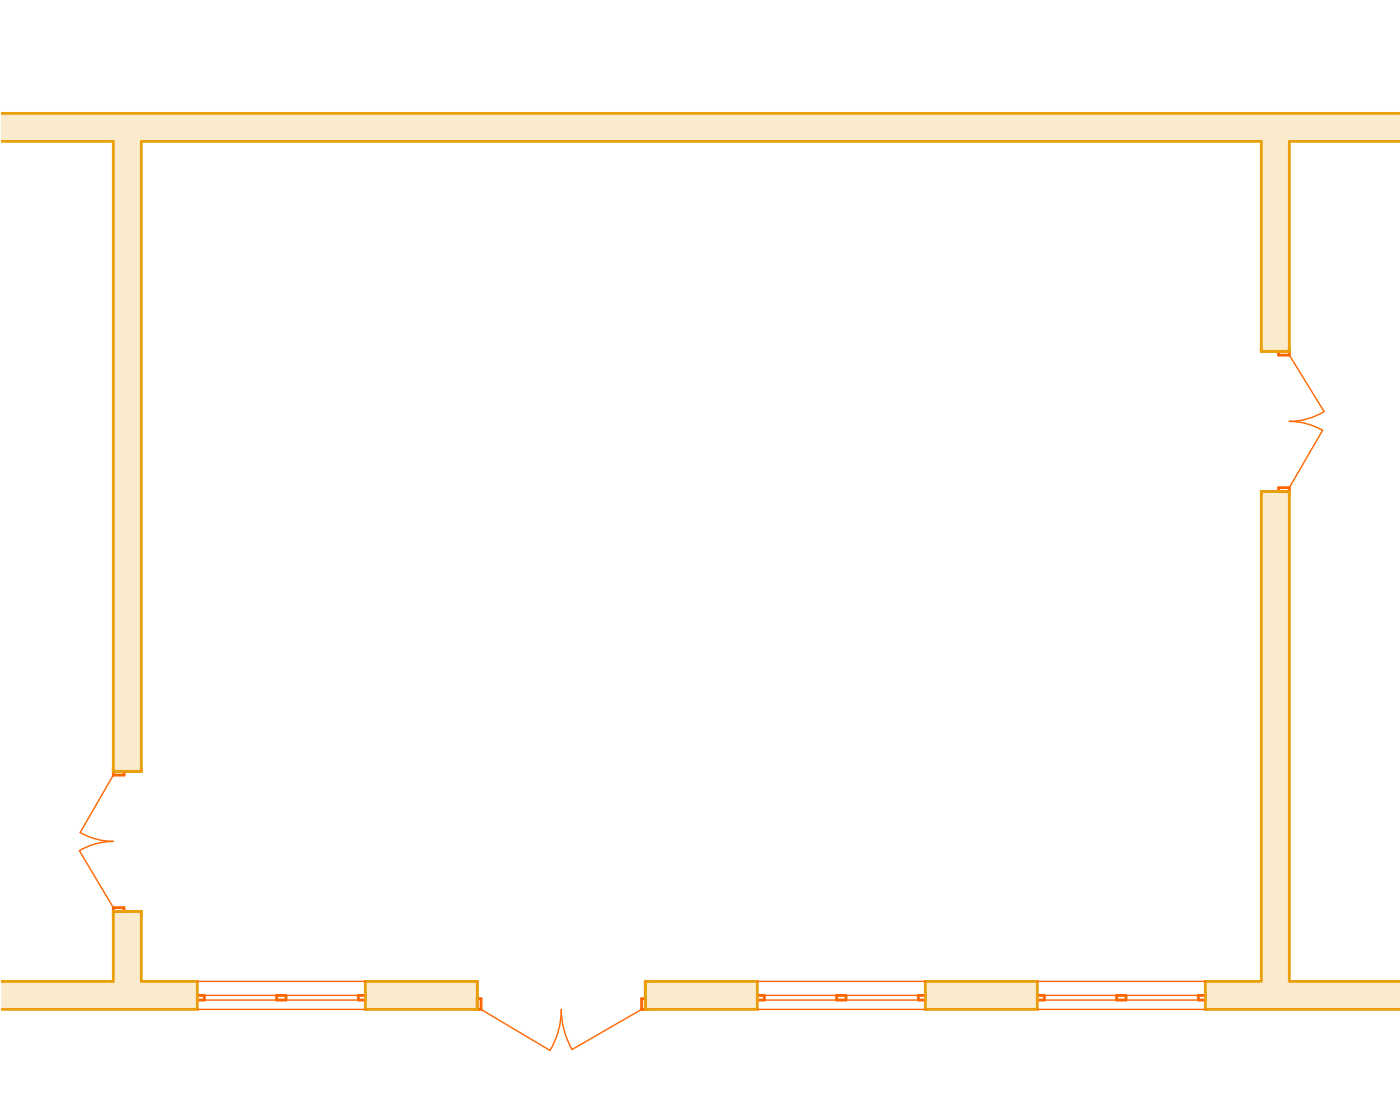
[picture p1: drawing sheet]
<svg xmlns="http://www.w3.org/2000/svg" width="150mm" height="120mm" viewBox="0 0 150 120" stroke-linecap="round" stroke-linejoin="round" font-family="sans-serif">
<path d="M.1 12.1h150v3h-150z" fill-rule="evenodd" fill="#f9ebcb"/>
<path d="M.1 15.1h12M.1 12.1h150M15.1 15.1h120M138.1 15.1h12" fill="none" stroke="#e9a00c" stroke-width=".3"/>
<g fill="#f9ebcb">
<path d="M135.1 15.1h3v22.5h-3z" fill-rule="evenodd"/>
<path d="M135.1 52.6h3v52.5h-3z" fill-rule="evenodd"/>
</g>
<path d="M135.1 37.3v.3h3v-.3M135.1 53v-.4h3v.4" fill="none" stroke="#e9a00c" stroke-width=".3"/>
<path d="M135.1 15.1v22.5M138.1 15.1v22.5M135.1 52.6v52.5M138.1 52.6v52.5" fill="none" stroke="#e9a00c" stroke-width=".3"/>
<path d="M141.9 44.1a7.1 7.1 0 0 1-3.8 1 7.1 7.1 0 0 1 3.6 1" fill="none" stroke="#f60" stroke-width=".15"/>
<g fill="#fff">
<path d="M137 52.2h1.1v.4h-1.1z" fill-rule="evenodd"/>
<path d="M137 37.6h1.1v.4h-1.1z" fill-rule="evenodd"/>
</g>
<path d="M137 37.6h1.1v.4h-1.1zM137 52.2h1.1v.4h-1.1z" fill="none" stroke="#f60" stroke-width=".3"/>
<path d="M138.1 38l3.8 6.1M141.7 46.1l-3.6 6.1" fill="none" stroke="#f60" stroke-width=".15"/>
<path d="M135.1 37.3v.3h3v-.3M135.1 53v-.4h3v.4" fill="none" stroke="#e9a00c" stroke-width=".3"/>
<g fill="#f9ebcb">
<path d="M.1 105.1h21v3h-21z" fill-rule="evenodd"/>
<path d="M39.1 105.1h12v3h-12z" fill-rule="evenodd"/>
<path d="M69.1 105.1h12v3h-12z" fill-rule="evenodd"/>
<path d="M99.1 105.1h12v3h-12z" fill-rule="evenodd"/>
<path d="M129.1 105.1h21v3h-21z" fill-rule="evenodd"/>
</g>
<g fill="#fff">
<path d="M21.1 105.1h18v3h-18z" fill-rule="evenodd"/>
<path d="M81.1 105.1h18v3h-18z" fill-rule="evenodd"/>
<path d="M111.1 105.1h18v3h-18z" fill-rule="evenodd"/>
</g>
<path d="M21.1 105.1v3M39.1 105.1v3M50.8 105.1h.3v3h-.3M69.5 105.1h-.4v3h.4M81.1 105.1v3M99.1 105.1v3M111.1 105.1v3M129.1 105.1v3" fill="none" stroke="#e9a00c" stroke-width=".3"/>
<path d="M.1 105.1h12M.1 108.1h21M15.1 105.1h6M39.1 105.1h12M39.1 108.1h12M69.1 105.1h12M69.1 108.1h12M99.1 105.1h12M99.1 108.1h12M129.1 105.1h6M129.1 108.1h21M138.1 105.1h12" fill="none" stroke="#e9a00c" stroke-width=".3"/>
<path d="M21.1 108.1h18M21.1 105.1h18" fill="none" stroke="#f60" stroke-width=".15"/>
<g fill="#fff">
<path d="M21.1 106.6h.8v.5h-.8z" fill-rule="evenodd"/>
<path d="M29.6 106.6h.5v.5h-.5z" fill-rule="evenodd"/>
<path d="M21.9 106.6h7.7v.5h-7.7z" fill-rule="evenodd"/>
<path d="M30.1 106.6h.5v.5h-.5z" fill-rule="evenodd"/>
<path d="M38.4 106.6h.7v.5h-.7z" fill-rule="evenodd"/>
<path d="M30.6 106.6h7.8v.5h-7.8z" fill-rule="evenodd"/>
</g>
<path d="M21.1 106.6h.8v.5h-.8M29.6 106.6h1v.5h-1zM39.1 106.6h-.7v.5h.7" fill="none" stroke="#f60" stroke-width=".3"/>
<path d="M21.9 107.1h7.7M21.9 106.6h7.7M30.6 107.1h7.8M30.6 106.6h7.8M81.1 108.1h18M81.1 105.1h18" fill="none" stroke="#f60" stroke-width=".15"/>
<path d="M21.1 106.6v.5M39.1 106.6v.5" fill="none" stroke="#e9a00c" stroke-width=".3"/>
<g fill="#fff">
<path d="M81.1 106.6h.8v.5h-.8z" fill-rule="evenodd"/>
<path d="M89.6 106.6h.5v.5h-.5z" fill-rule="evenodd"/>
<path d="M81.9 106.6h7.7v.5h-7.7z" fill-rule="evenodd"/>
<path d="M90.1 106.6h.5v.5h-.5z" fill-rule="evenodd"/>
<path d="M98.4 106.6h.7v.5h-.7z" fill-rule="evenodd"/>
<path d="M90.6 106.6h7.8v.5h-7.8z" fill-rule="evenodd"/>
</g>
<path d="M81.1 106.6h.8v.5h-.8M89.6 106.6h1v.5h-1zM99.1 106.6h-.7v.5h.7" fill="none" stroke="#f60" stroke-width=".3"/>
<path d="M81.9 107.1h7.7M81.9 106.6h7.7M90.6 107.1h7.8M90.6 106.6h7.8M111.1 108.1h18M111.1 105.1h18" fill="none" stroke="#f60" stroke-width=".15"/>
<path d="M81.1 106.6v.5M99.1 106.6v.5" fill="none" stroke="#e9a00c" stroke-width=".3"/>
<g fill="#fff">
<path d="M111.1 106.6h.8v.5h-.8z" fill-rule="evenodd"/>
<path d="M119.6 106.6h.5v.5h-.5z" fill-rule="evenodd"/>
<path d="M111.9 106.6h7.7v.5h-7.7z" fill-rule="evenodd"/>
<path d="M120.1 106.6h.5v.5h-.5z" fill-rule="evenodd"/>
<path d="M128.4 106.6h.7v.5h-.7z" fill-rule="evenodd"/>
<path d="M120.6 106.6h7.8v.5h-7.8z" fill-rule="evenodd"/>
</g>
<path d="M111.1 106.6h.8v.5h-.8M119.6 106.6h1v.5h-1zM129.1 106.6h-.7v.5h.7" fill="none" stroke="#f60" stroke-width=".3"/>
<path d="M61.3 112.4a8.6 8.6 0 0 1-1.2-4.3 8.6 8.6 0 0 1-1.2 4.4M111.9 107.1h7.7M111.9 106.6h7.7M120.6 107.1h7.8M120.6 106.6h7.8" fill="none" stroke="#f60" stroke-width=".15"/>
<path d="M111.1 106.6v.5M129.1 106.6v.5" fill="none" stroke="#e9a00c" stroke-width=".3"/>
<g fill="#fff">
<path d="M51.1 107h.4v1.1h-.4z" fill-rule="evenodd"/>
<path d="M68.7 107h.4v1.1h-.4z" fill-rule="evenodd"/>
</g>
<path d="M51.1 107h.4v1.1h-.4zM68.7 107h.4v1.1h-.4z" fill="none" stroke="#f60" stroke-width=".3"/>
<path d="M51.5 108.1l7.4 4.4M68.7 108.1l-7.4 4.3" fill="none" stroke="#f60" stroke-width=".15"/>
<path d="M50.8 105.1h.3v3h-.3M69.5 105.1h-.4v3h.4" fill="none" stroke="#e9a00c" stroke-width=".3"/>
<g fill="#f9ebcb">
<path d="M12.1 97.6h3v7.5h-3z" fill-rule="evenodd"/>
<path d="M12.1 15.1h3v67.5h-3z" fill-rule="evenodd"/>
</g>
<path d="M12.1 82.3v.3h3v-.3M12.1 98v-.4h3v.4" fill="none" stroke="#e9a00c" stroke-width=".3"/>
<path d="M12.1 15.1v67.5M15.1 15.1v67.5M12.1 97.6v7.5M15.1 97.6v7.5" fill="none" stroke="#e9a00c" stroke-width=".3"/>
<path d="M8.6 89.2a7.1 7.1 0 0 0 3.5 .9 7.1 7.1 0 0 0-3.6 1" fill="none" stroke="#f60" stroke-width=".15"/>
<g fill="#fff">
<path d="M12.1 97.2h1.2v.4h-1.2z" fill-rule="evenodd"/>
<path d="M12.1 82.6h1.2v.4h-1.2z" fill-rule="evenodd"/>
</g>
<path d="M12.1 82.6h1.2v.4h-1.2zM12.1 97.2h1.2v.4h-1.2z" fill="none" stroke="#f60" stroke-width=".3"/>
<path d="M8.5 91.1l3.6 6.1M12.1 83l-3.5 6.2" fill="none" stroke="#f60" stroke-width=".15"/>
<path d="M12.1 98v-.4h3v.4M12.1 82.3v.3h3v-.3" fill="none" stroke="#e9a00c" stroke-width=".3"/>
<path d="M.1 .1h.1M.1 .1h150" fill="none" stroke="#fff" stroke-width=".11"/>
</svg>
